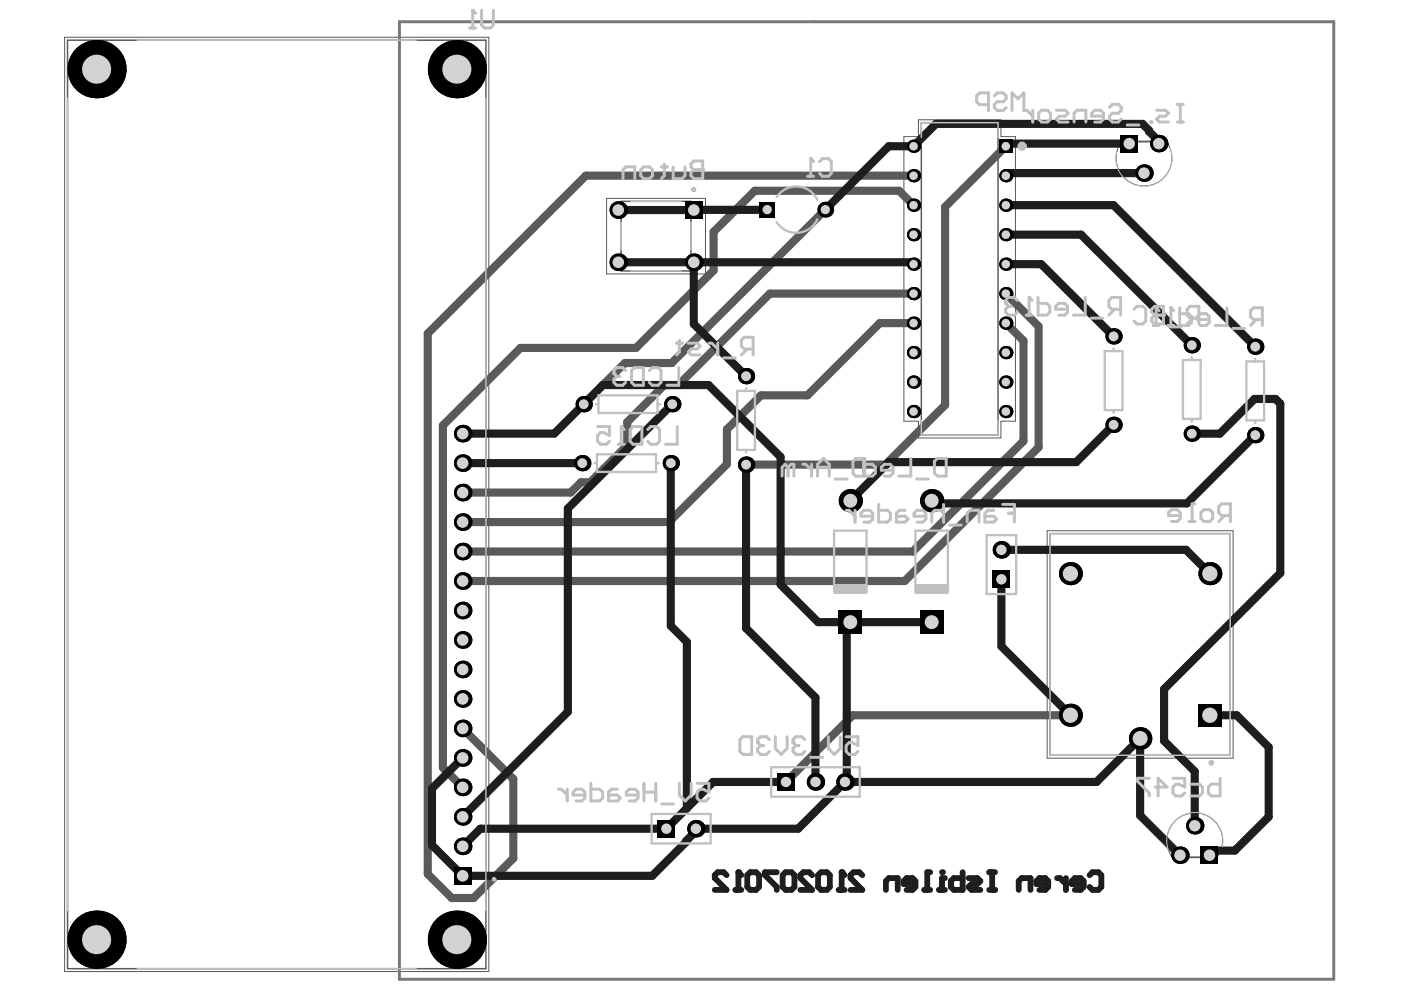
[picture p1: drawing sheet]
<svg xmlns="http://www.w3.org/2000/svg" width="297mm" height="210mm" viewBox="0 0 297 210" stroke-linecap="round" stroke-linejoin="round" font-family="sans-serif">
<path d="M13.7 7.9h89.9v198.1h-89.9zM194.7 25.4h17.5v3.6h3.1v60.3h-3.1v3.6h-17.5v-3.6h-3.1v-60.3h3.1zM247.3 30a5.9 5.9 0 0 1-.7 7.9 5.9 5.9 0 0 1-8 0 5.9 5.9 0 0 1-.8-7.8M128.6 42.1h21v16h-21zM222 112.5h39.4v48.3h-39.4zM258.1 181.7a5.9 5.9 0 0 0-.9-7.9 5.9 5.9 0 0 0-7.9 .1 5.9 5.9 0 0 0-.7 7.9" fill="none" stroke="#5a5a5a" stroke-width=".21"/>
<path d="M14.3 8.5h88.7v196.9h-88.7zM195.3 26h16.3v66.3h-16.3zM131.7 42.7h14.8v14.8h-14.8zM222.6 113.1h38.2v47h-38.2z" fill="none" stroke="#5a5a5a" stroke-width=".31"/>
<path d="M237.8 30h9.5M248.6 181.8h9.5" fill="none" stroke="#5a5a5a" stroke-width=".38"/>
<circle cx="213.3" cy="31" r=".49" fill="none" stroke="#5a5a5a" stroke-width=".99"/>
<g fill="none" stroke="#5a5a5a" stroke-width=".49">
<circle cx="147.1" cy="40.2" r=".25"/>
<circle cx="104.7" cy="186.4" r=".25"/>
</g>
<path d="M84.7 4.6h198.1v203h-198.1z" fill="none" stroke="#787878" stroke-width=".63"/>
<path d="M193.7 37.2h-69.5l-33.5 33.5v114.6l5.1 5.1h4.6l8.4-8.4v-16.8l-10.7-10.8M193.7 37.2v.1M213.3 31l-12.9 12.9v42l-12.7 12.6h-29.5M175 44.4l-32.6 32.6h-9.9l-8.7 8.7M193.7 43.5l-3.1-3.1h-30.6l-8.7 8.8v8.1l-16.5 16.5h-24.5l-16.4 16.4v72.5l4.2 4.2M193.7 68.5h-7.2l-15.3 15.3h-9.9l-7.2 7.2v7.4l-12.3 12.3h-43.7M193.7 62.3h-30.5l-19.4 19.3h-2.9l-7.9 7.9v4.9l-7.9 7.9h-1.9l-2.2 2.1h-22.9M213.3 68.5l3.7 3.7v21.3l-23.5 23.4h-95.4M213.3 62.3l6.9 6.9v25.6l-28.4 28.4h-93.7M226.9 151.6h-46.1l-14.2 14.2" fill="none" stroke="#5a5a5a" stroke-width="1.7"/>
<circle cx="250.2" cy="181.3" r="1.85" fill="#000"/>
<circle cx="250.2" cy="181.3" r="1.22" fill="#d2d2d2"/>
<path d="M254.6 179.5h3.7v3.7h-3.7z" fill-rule="evenodd" fill="#000"/>
<circle cx="256.4" cy="181.3" r="1.22" fill="#d2d2d2"/>
<circle cx="253.3" cy="175.1" r="1.85" fill="#000"/>
<circle cx="253.3" cy="175.1" r="1.22" fill="#d2d2d2"/>
<circle cx="179.2" cy="165.8" r="1.85" fill="#000"/>
<circle cx="179.2" cy="165.8" r="1.11" fill="#d2d2d2"/>
<circle cx="241.7" cy="156.6" r="2.39" fill="#000"/>
<circle cx="241.7" cy="156.6" r="1.59" fill="#d2d2d2"/>
<path d="M254.1 149.2h4.9v4.9h-4.9z" fill-rule="evenodd" fill="#000"/>
<circle cx="256.5" cy="151.6" r="1.63" fill="#d2d2d2"/>
<circle cx="226.9" cy="151.6" r="2.44" fill="#000"/>
<circle cx="226.9" cy="151.6" r="1.63" fill="#d2d2d2"/>
<path d="M195.1 129.4h4.9v5h-4.9z" fill-rule="evenodd" fill="#000"/>
<circle cx="197.5" cy="131.9" r="1.48" fill="#d2d2d2"/>
<path d="M177.8 129.4h4.9v5h-4.9z" fill-rule="evenodd" fill="#000"/>
<circle cx="180.3" cy="131.9" r="1.48" fill="#d2d2d2"/>
<path d="M210.5 121h3.7v3.7h-3.7z" fill-rule="evenodd" fill="#000"/>
<circle cx="212.3" cy="122.8" r="1.11" fill="#d2d2d2"/>
<circle cx="226.9" cy="121.6" r="2.44" fill="#000"/>
<circle cx="226.9" cy="121.6" r="1.63" fill="#d2d2d2"/>
<circle cx="256.5" cy="121.6" r="2.44" fill="#000"/>
<circle cx="256.5" cy="121.6" r="1.63" fill="#d2d2d2"/>
<circle cx="212.3" cy="116.6" r="1.85" fill="#000"/>
<circle cx="212.3" cy="116.6" r="1.11" fill="#d2d2d2"/>
<circle cx="180.3" cy="106.2" r="2.47" fill="#000"/>
<circle cx="180.3" cy="106.2" r="1.48" fill="#d2d2d2"/>
<circle cx="197.5" cy="106.2" r="2.47" fill="#000"/>
<circle cx="197.5" cy="106.2" r="1.48" fill="#d2d2d2"/>
<circle cx="266.1" cy="92.3" r="1.73" fill="#000"/>
<circle cx="266.1" cy="92.3" r="1.05" fill="#d2d2d2"/>
<circle cx="266.1" cy="73.5" r="1.73" fill="#000"/>
<circle cx="266.1" cy="73.5" r="1.05" fill="#d2d2d2"/>
<circle cx="252.7" cy="91.9" r="1.73" fill="#000"/>
<circle cx="252.7" cy="91.9" r="1.05" fill="#d2d2d2"/>
<circle cx="252.7" cy="73.2" r="1.73" fill="#000"/>
<circle cx="252.7" cy="73.2" r="1.05" fill="#d2d2d2"/>
<circle cx="245.7" cy="30.5" r="1.85" fill="#000"/>
<circle cx="245.7" cy="30.5" r="1.22" fill="#d2d2d2"/>
<circle cx="242.5" cy="36.7" r="1.85" fill="#000"/>
<circle cx="242.5" cy="36.7" r="1.22" fill="#d2d2d2"/>
<path d="M237.6 28.6h3.7v3.7h-3.7z" fill-rule="evenodd" fill="#000"/>
<circle cx="239.4" cy="30.5" r="1.22" fill="#d2d2d2"/>
<circle cx="236.1" cy="90.1" r="1.73" fill="#000"/>
<circle cx="236.1" cy="90.1" r="1.05" fill="#d2d2d2"/>
<circle cx="236.1" cy="71.3" r="1.73" fill="#000"/>
<circle cx="236.1" cy="71.3" r="1.05" fill="#d2d2d2"/>
<circle cx="213.3" cy="87.3" r="1.41" fill="#000"/>
<circle cx="213.3" cy="87.3" r=".91" fill="#d2d2d2"/>
<circle cx="213.3" cy="81" r="1.41" fill="#000"/>
<circle cx="213.3" cy="81" r=".91" fill="#d2d2d2"/>
<circle cx="213.3" cy="74.8" r="1.41" fill="#000"/>
<circle cx="213.3" cy="74.8" r=".91" fill="#d2d2d2"/>
<circle cx="213.3" cy="37.3" r="1.41" fill="#000"/>
<circle cx="213.3" cy="37.3" r=".91" fill="#d2d2d2"/>
<path d="M211.8 29.6h2.9v2.8h-2.9z" fill-rule="evenodd" fill="#000"/>
<circle cx="213.3" cy="31" r=".91" fill="#d2d2d2"/>
<circle cx="213.3" cy="68.5" r="1.41" fill="#000"/>
<circle cx="213.3" cy="68.5" r=".91" fill="#d2d2d2"/>
<circle cx="213.3" cy="43.5" r="1.41" fill="#000"/>
<circle cx="213.3" cy="43.5" r=".91" fill="#d2d2d2"/>
<circle cx="213.3" cy="62.3" r="1.41" fill="#000"/>
<circle cx="213.3" cy="62.3" r=".91" fill="#d2d2d2"/>
<circle cx="213.3" cy="49.8" r="1.41" fill="#000"/>
<circle cx="213.3" cy="49.8" r=".91" fill="#d2d2d2"/>
<circle cx="213.3" cy="56" r="1.41" fill="#000"/>
<circle cx="213.3" cy="56" r=".91" fill="#d2d2d2"/>
<circle cx="193.7" cy="87.3" r="1.41" fill="#000"/>
<circle cx="193.7" cy="87.3" r=".91" fill="#d2d2d2"/>
<circle cx="193.7" cy="81" r="1.41" fill="#000"/>
<circle cx="193.7" cy="81" r=".91" fill="#d2d2d2"/>
<circle cx="193.7" cy="74.8" r="1.41" fill="#000"/>
<circle cx="193.7" cy="74.8" r=".91" fill="#d2d2d2"/>
<circle cx="193.7" cy="49.8" r="1.41" fill="#000"/>
<circle cx="193.7" cy="49.8" r=".91" fill="#d2d2d2"/>
<circle cx="193.7" cy="31" r="1.41" fill="#000"/>
<circle cx="193.7" cy="31" r=".91" fill="#d2d2d2"/>
<circle cx="193.7" cy="37.3" r="1.41" fill="#000"/>
<circle cx="193.7" cy="37.3" r=".91" fill="#d2d2d2"/>
<circle cx="193.7" cy="62.3" r="1.41" fill="#000"/>
<circle cx="193.7" cy="62.3" r=".91" fill="#d2d2d2"/>
<circle cx="193.7" cy="68.5" r="1.41" fill="#000"/>
<circle cx="193.7" cy="68.5" r=".91" fill="#d2d2d2"/>
<circle cx="193.7" cy="56" r="1.41" fill="#000"/>
<circle cx="193.7" cy="56" r=".91" fill="#d2d2d2"/>
<circle cx="193.7" cy="43.5" r="1.41" fill="#000"/>
<circle cx="193.7" cy="43.5" r=".91" fill="#d2d2d2"/>
<circle cx="96.9" cy="199.2" r="6.2" fill="#000"/>
<circle cx="96.9" cy="199.2" r="3.1" fill="#d2d2d2"/>
<circle cx="20.5" cy="199.2" r="6.2" fill="#000"/>
<circle cx="20.5" cy="199.2" r="3.1" fill="#d2d2d2"/>
<path d="M96.2 183.8h3.8v3.7h-3.8z" fill-rule="evenodd" fill="#000"/>
<circle cx="98.1" cy="185.7" r="1.23" fill="#d2d2d2"/>
<circle cx="98.1" cy="179.4" r="1.86" fill="#000"/>
<circle cx="98.1" cy="179.4" r="1.23" fill="#d2d2d2"/>
<circle cx="147.5" cy="175.7" r="1.85" fill="#000"/>
<circle cx="147.5" cy="175.7" r="1.11" fill="#d2d2d2"/>
<path d="M139.4 173.9h3.7v3.6h-3.7z" fill-rule="evenodd" fill="#000"/>
<circle cx="141.3" cy="175.7" r="1.11" fill="#d2d2d2"/>
<circle cx="98.1" cy="173.2" r="1.86" fill="#000"/>
<circle cx="98.1" cy="173.2" r="1.23" fill="#d2d2d2"/>
<circle cx="98.1" cy="166.9" r="1.86" fill="#000"/>
<circle cx="98.1" cy="166.9" r="1.23" fill="#d2d2d2"/>
<circle cx="172.9" cy="165.8" r="1.85" fill="#000"/>
<circle cx="172.9" cy="165.8" r="1.11" fill="#d2d2d2"/>
<path d="M164.8 163.9h3.7v3.7h-3.7z" fill-rule="evenodd" fill="#000"/>
<circle cx="166.6" cy="165.8" r="1.11" fill="#d2d2d2"/>
<circle cx="98.1" cy="160.7" r="1.86" fill="#000"/>
<circle cx="98.1" cy="160.7" r="1.23" fill="#d2d2d2"/>
<circle cx="98.1" cy="154.4" r="1.86" fill="#000"/>
<circle cx="98.1" cy="154.4" r="1.23" fill="#d2d2d2"/>
<circle cx="98.1" cy="148.2" r="1.86" fill="#000"/>
<circle cx="98.1" cy="148.2" r="1.23" fill="#d2d2d2"/>
<circle cx="98.1" cy="141.9" r="1.86" fill="#000"/>
<circle cx="98.1" cy="141.9" r="1.23" fill="#d2d2d2"/>
<circle cx="98.1" cy="135.7" r="1.86" fill="#000"/>
<circle cx="98.1" cy="135.7" r="1.23" fill="#d2d2d2"/>
<circle cx="98.1" cy="129.4" r="1.86" fill="#000"/>
<circle cx="98.1" cy="129.4" r="1.23" fill="#d2d2d2"/>
<circle cx="175" cy="44.4" r="1.66" fill="#000"/>
<circle cx="175" cy="44.4" r=".99" fill="#d2d2d2"/>
<path d="M161 42.8h3.3v3.3h-3.3z" fill-rule="evenodd" fill="#000"/>
<circle cx="162.7" cy="44.4" r=".99" fill="#d2d2d2"/>
<circle cx="158.2" cy="98.5" r="1.73" fill="#000"/>
<circle cx="158.2" cy="98.5" r="1.05" fill="#d2d2d2"/>
<circle cx="158.2" cy="79.8" r="1.73" fill="#000"/>
<circle cx="158.2" cy="79.8" r="1.05" fill="#d2d2d2"/>
<circle cx="147.1" cy="55.6" r="1.86" fill="#000"/>
<circle cx="147.1" cy="55.6" r="1.23" fill="#d2d2d2"/>
<path d="M145.2 42.7h3.8v3.7h-3.8z" fill-rule="evenodd" fill="#000"/>
<circle cx="147.1" cy="44.5" r="1.23" fill="#d2d2d2"/>
<circle cx="142.5" cy="85.7" r="1.73" fill="#000"/>
<circle cx="142.5" cy="85.7" r="1.05" fill="#d2d2d2"/>
<circle cx="142.2" cy="98.2" r="1.73" fill="#000"/>
<circle cx="142.2" cy="98.2" r="1.05" fill="#d2d2d2"/>
<circle cx="131.1" cy="55.6" r="1.86" fill="#000"/>
<circle cx="131.1" cy="55.6" r="1.23" fill="#d2d2d2"/>
<circle cx="131.1" cy="44.5" r="1.86" fill="#000"/>
<circle cx="131.1" cy="44.5" r="1.23" fill="#d2d2d2"/>
<circle cx="123.8" cy="85.7" r="1.73" fill="#000"/>
<circle cx="123.8" cy="85.7" r="1.05" fill="#d2d2d2"/>
<circle cx="123.4" cy="98.2" r="1.73" fill="#000"/>
<circle cx="123.4" cy="98.2" r="1.05" fill="#d2d2d2"/>
<circle cx="98.1" cy="123.2" r="1.86" fill="#000"/>
<circle cx="98.1" cy="123.2" r="1.23" fill="#d2d2d2"/>
<circle cx="98.1" cy="116.9" r="1.86" fill="#000"/>
<circle cx="98.1" cy="116.9" r="1.23" fill="#d2d2d2"/>
<circle cx="98.1" cy="110.7" r="1.86" fill="#000"/>
<circle cx="98.1" cy="110.7" r="1.23" fill="#d2d2d2"/>
<circle cx="98.1" cy="104.4" r="1.86" fill="#000"/>
<circle cx="98.1" cy="104.4" r="1.23" fill="#d2d2d2"/>
<circle cx="98.1" cy="98.2" r="1.86" fill="#000"/>
<circle cx="98.1" cy="98.2" r="1.23" fill="#d2d2d2"/>
<circle cx="98.1" cy="91.9" r="1.86" fill="#000"/>
<circle cx="98.1" cy="91.9" r="1.23" fill="#d2d2d2"/>
<circle cx="96.9" cy="14.7" r="6.2" fill="#000"/>
<circle cx="96.9" cy="14.7" r="3.1" fill="#d2d2d2"/>
<circle cx="20.5" cy="14.7" r="6.2" fill="#000"/>
<circle cx="20.5" cy="14.7" r="3.1" fill="#d2d2d2"/>
<g fill="none" stroke="#1e1e1e" stroke-width="1.7">
<path d="M239.4 30.5h-25.6l-.5 .5M242.5 36.7h-28.4l-.6 .6h-.2M245.7 30.5v-.6l-3.5-3.6h-43.8l-4.7 4.7h-5.3l-13.4 13.4M131.1 55.6h61.9l.4 .4h.3M147.1 55.6v13.1l11.1 11.1M162.7 44.4l-31.6 .1M213.3 43.5h22.8l30 30M213.3 49.8h15.9l23.5 23.4M213.3 56h7.5l15.3 15.3M98.1 91.9h19.4l10.3-10.3h22.4l15.3 15.3v27.1l8 7.9h24M98.1 98.2h25.3M123.4 98.2h.1"/>
<path d="M142.2 98.2v34.5l3.4 3.4v35.3M142.5 85.7l-22.1 22.1v43.1l-22.3 22.3M158.2 98.5v34.7l14.7 14.7v17.9M236.1 90.1l-7.9 7.9h-39.7l-8.2 8.2M252.7 91.9h5.9l7.4-7.3h4.4l1.1 1v35.9l-24.7 24.6v11l6.5 6.5v11.5M266.1 92.3l-14.5 14.4h-53.5l-.6-.5M212.3 116.6h39.2l5 5M180.3 131.9l-.8 .8v32.7l-10.3 10.3h-21.7v.5l-2 2.1v.2l-7.2 7.2h-40.2l-6.5-6.5v-12l6.5-6.5M212.3 122.8v14.2l14.6 14.6M256.5 151.6h5.7l6.8 6.8v14.8l-7.2 7.1h-4.4l-1 1M166.6 165.8h-15.4l-9.9 9.9h-39.5l-3.7 3.7M179.2 165.8h53.3l9.2-9.2v16.3l8.5 8.4"/>
</g>
<g fill="none" stroke="#1e1e1e" stroke-width="1.2">
<path d="M199.1 188.7h1.2M200.3 186.2h-.6v2.5M204.1 184.9v3.8h-1.9l-.6-.6v-1.3l.6-.6h1.9M205.4 186.2h1.8l.7 .6-.7 .6h-1.2l-.6 .7 .6 .6h1.9M209.7 184.9h1.3M209.7 188.7h1.3M210.4 184.9v3.8M216 188.7v-1.9l.6-.6h1.9v2.5M222.2 187.4h-2.5v-.6l.7-.6h1.2l.6 .6v1.3l-.6 .6h-1.2M224.1 186.2h.6l1.3 1.2M226 186.2v2.5M229.8 187.4h-2.6v-.6l.7-.6h1.2l.7 .6v1.3l-.7 .6h-1.2"/>
<path d="M231 185.6l.6-.7h1.3l.6 .7v2.5l-.6 .6h-1.3l-.6-.6"/>
</g>
<circle cx="199.7" cy="184.9" r=".62" fill="#1e1e1e"/>
<path d="M177.8 188.7h1.3M178.4 184.9v3.8M182.8 185.6l-.6-.7h-1.2l-.7 .7v.6l2.5 2.5h-2.5M187.8 188.7v-1.9l.7-.6h1.8v2.5M194.1 187.4h-2.5v-.6l.6-.6h1.3l.6 .6v1.3l-.6 .6h-1.3M196 188.7h1.2M197.2 184.9h-.6v3.8" fill="none" stroke="#1e1e1e" stroke-width="1.2"/>
<circle cx="178.4" cy="184.9" r=".62" fill="#1e1e1e"/>
<path d="M155.9 188.7h1.3M156.6 184.9v3.8M158.4 185.6l.7-.7h1.2l.6 .7v2.5l-.6 .6h-1.2l-.7-.6zM164.7 184.9h-2.5v.7l2.5 2.5v.6M165.9 185.6l.7-.7h1.2l.6 .7v2.5l-.6 .6h-1.2l-.7-.6zM172.2 185.6l-.6-.7h-1.3l-.6 .7v.6l2.5 2.5h-2.5M173.4 185.6l.7-.7h1.2l.6 .7v2.5l-.6 .6h-1.2l-.7-.6zM178.4 184.9l.7 .7" fill="none" stroke="#1e1e1e" stroke-width="1.2"/>
<circle cx="156.6" cy="184.9" r=".62" fill="#1e1e1e"/>
<path d="M154.1 185.6l-.7-.7h-1.2l-.7 .7v.6l2.6 2.5h-2.6M156.6 184.9l.6 .7" fill="none" stroke="#1e1e1e" stroke-width="1.2"/>
<circle cx="250.2" cy="181.3" r="1.85" fill="#000"/>
<circle cx="250.2" cy="181.3" r="1.22" fill="#d2d2d2"/>
<path d="M254.6 179.5h3.7v3.7h-3.7z" fill-rule="evenodd" fill="#000"/>
<circle cx="256.4" cy="181.3" r="1.22" fill="#d2d2d2"/>
<circle cx="253.3" cy="175.1" r="1.85" fill="#000"/>
<circle cx="253.3" cy="175.1" r="1.22" fill="#d2d2d2"/>
<circle cx="179.2" cy="165.8" r="1.85" fill="#000"/>
<circle cx="179.2" cy="165.8" r="1.11" fill="#d2d2d2"/>
<circle cx="241.7" cy="156.6" r="2.39" fill="#000"/>
<circle cx="241.7" cy="156.6" r="1.59" fill="#d2d2d2"/>
<path d="M254.1 149.2h4.9v4.9h-4.9z" fill-rule="evenodd" fill="#000"/>
<circle cx="256.5" cy="151.6" r="1.63" fill="#d2d2d2"/>
<circle cx="226.9" cy="151.6" r="2.44" fill="#000"/>
<circle cx="226.9" cy="151.6" r="1.63" fill="#d2d2d2"/>
<path d="M195.1 129.4h4.9v5h-4.9z" fill-rule="evenodd" fill="#000"/>
<circle cx="197.5" cy="131.9" r="1.48" fill="#d2d2d2"/>
<path d="M177.8 129.4h4.9v5h-4.9z" fill-rule="evenodd" fill="#000"/>
<circle cx="180.3" cy="131.9" r="1.48" fill="#d2d2d2"/>
<path d="M210.5 121h3.7v3.7h-3.7z" fill-rule="evenodd" fill="#000"/>
<circle cx="212.3" cy="122.8" r="1.11" fill="#d2d2d2"/>
<circle cx="226.9" cy="121.6" r="2.44" fill="#000"/>
<circle cx="226.9" cy="121.6" r="1.63" fill="#d2d2d2"/>
<circle cx="256.5" cy="121.6" r="2.44" fill="#000"/>
<circle cx="256.5" cy="121.6" r="1.63" fill="#d2d2d2"/>
<circle cx="212.3" cy="116.6" r="1.85" fill="#000"/>
<circle cx="212.3" cy="116.6" r="1.11" fill="#d2d2d2"/>
<circle cx="180.3" cy="106.2" r="2.47" fill="#000"/>
<circle cx="180.3" cy="106.2" r="1.48" fill="#d2d2d2"/>
<circle cx="197.5" cy="106.2" r="2.47" fill="#000"/>
<circle cx="197.5" cy="106.2" r="1.48" fill="#d2d2d2"/>
<circle cx="266.1" cy="92.3" r="1.73" fill="#000"/>
<circle cx="266.1" cy="92.3" r="1.05" fill="#d2d2d2"/>
<circle cx="266.1" cy="73.5" r="1.73" fill="#000"/>
<circle cx="266.1" cy="73.5" r="1.05" fill="#d2d2d2"/>
<circle cx="252.7" cy="91.9" r="1.73" fill="#000"/>
<circle cx="252.7" cy="91.9" r="1.05" fill="#d2d2d2"/>
<circle cx="252.7" cy="73.2" r="1.73" fill="#000"/>
<circle cx="252.7" cy="73.2" r="1.05" fill="#d2d2d2"/>
<circle cx="245.7" cy="30.5" r="1.85" fill="#000"/>
<circle cx="245.7" cy="30.5" r="1.22" fill="#d2d2d2"/>
<circle cx="242.5" cy="36.7" r="1.85" fill="#000"/>
<circle cx="242.5" cy="36.7" r="1.22" fill="#d2d2d2"/>
<path d="M237.6 28.6h3.7v3.7h-3.7z" fill-rule="evenodd" fill="#000"/>
<circle cx="239.4" cy="30.5" r="1.22" fill="#d2d2d2"/>
<circle cx="236.1" cy="90.1" r="1.73" fill="#000"/>
<circle cx="236.1" cy="90.1" r="1.05" fill="#d2d2d2"/>
<circle cx="236.1" cy="71.3" r="1.73" fill="#000"/>
<circle cx="236.1" cy="71.3" r="1.05" fill="#d2d2d2"/>
<circle cx="213.3" cy="87.3" r="1.41" fill="#000"/>
<circle cx="213.3" cy="87.3" r=".91" fill="#d2d2d2"/>
<circle cx="213.3" cy="81" r="1.41" fill="#000"/>
<circle cx="213.3" cy="81" r=".91" fill="#d2d2d2"/>
<circle cx="213.3" cy="74.8" r="1.41" fill="#000"/>
<circle cx="213.3" cy="74.8" r=".91" fill="#d2d2d2"/>
<circle cx="213.3" cy="37.3" r="1.41" fill="#000"/>
<circle cx="213.3" cy="37.3" r=".91" fill="#d2d2d2"/>
<path d="M211.8 29.6h2.9v2.8h-2.9z" fill-rule="evenodd" fill="#000"/>
<circle cx="213.3" cy="31" r=".91" fill="#d2d2d2"/>
<circle cx="213.3" cy="68.5" r="1.41" fill="#000"/>
<circle cx="213.3" cy="68.5" r=".91" fill="#d2d2d2"/>
<circle cx="213.3" cy="43.5" r="1.41" fill="#000"/>
<circle cx="213.3" cy="43.5" r=".91" fill="#d2d2d2"/>
<circle cx="213.3" cy="62.3" r="1.41" fill="#000"/>
<circle cx="213.3" cy="62.3" r=".91" fill="#d2d2d2"/>
<circle cx="213.3" cy="49.8" r="1.41" fill="#000"/>
<circle cx="213.3" cy="49.8" r=".91" fill="#d2d2d2"/>
<circle cx="213.3" cy="56" r="1.41" fill="#000"/>
<circle cx="213.3" cy="56" r=".91" fill="#d2d2d2"/>
<circle cx="193.7" cy="87.3" r="1.41" fill="#000"/>
<circle cx="193.7" cy="87.3" r=".91" fill="#d2d2d2"/>
<circle cx="193.7" cy="81" r="1.41" fill="#000"/>
<circle cx="193.7" cy="81" r=".91" fill="#d2d2d2"/>
<circle cx="193.7" cy="74.8" r="1.41" fill="#000"/>
<circle cx="193.7" cy="74.8" r=".91" fill="#d2d2d2"/>
<circle cx="193.7" cy="49.8" r="1.41" fill="#000"/>
<circle cx="193.7" cy="49.8" r=".91" fill="#d2d2d2"/>
<circle cx="193.7" cy="31" r="1.41" fill="#000"/>
<circle cx="193.7" cy="31" r=".91" fill="#d2d2d2"/>
<circle cx="193.7" cy="37.3" r="1.41" fill="#000"/>
<circle cx="193.7" cy="37.3" r=".91" fill="#d2d2d2"/>
<circle cx="193.7" cy="62.3" r="1.41" fill="#000"/>
<circle cx="193.7" cy="62.3" r=".91" fill="#d2d2d2"/>
<circle cx="193.7" cy="68.5" r="1.41" fill="#000"/>
<circle cx="193.7" cy="68.5" r=".91" fill="#d2d2d2"/>
<circle cx="193.7" cy="56" r="1.41" fill="#000"/>
<circle cx="193.7" cy="56" r=".91" fill="#d2d2d2"/>
<circle cx="193.7" cy="43.5" r="1.41" fill="#000"/>
<circle cx="193.7" cy="43.5" r=".91" fill="#d2d2d2"/>
<circle cx="96.9" cy="199.2" r="6.2" fill="#000"/>
<circle cx="96.9" cy="199.2" r="3.1" fill="#d2d2d2"/>
<circle cx="20.5" cy="199.2" r="6.2" fill="#000"/>
<circle cx="20.5" cy="199.2" r="3.1" fill="#d2d2d2"/>
<path d="M96.2 183.8h3.8v3.7h-3.8z" fill-rule="evenodd" fill="#000"/>
<circle cx="98.1" cy="185.7" r="1.23" fill="#d2d2d2"/>
<circle cx="98.1" cy="179.4" r="1.86" fill="#000"/>
<circle cx="98.1" cy="179.4" r="1.23" fill="#d2d2d2"/>
<circle cx="147.5" cy="175.7" r="1.85" fill="#000"/>
<circle cx="147.5" cy="175.7" r="1.11" fill="#d2d2d2"/>
<path d="M139.4 173.9h3.7v3.6h-3.7z" fill-rule="evenodd" fill="#000"/>
<circle cx="141.3" cy="175.7" r="1.11" fill="#d2d2d2"/>
<circle cx="98.1" cy="173.2" r="1.86" fill="#000"/>
<circle cx="98.1" cy="173.2" r="1.23" fill="#d2d2d2"/>
<circle cx="98.1" cy="166.9" r="1.86" fill="#000"/>
<circle cx="98.1" cy="166.9" r="1.23" fill="#d2d2d2"/>
<circle cx="172.9" cy="165.8" r="1.85" fill="#000"/>
<circle cx="172.9" cy="165.8" r="1.11" fill="#d2d2d2"/>
<path d="M164.8 163.9h3.7v3.7h-3.7z" fill-rule="evenodd" fill="#000"/>
<circle cx="166.6" cy="165.8" r="1.11" fill="#d2d2d2"/>
<circle cx="98.1" cy="160.7" r="1.86" fill="#000"/>
<circle cx="98.1" cy="160.7" r="1.23" fill="#d2d2d2"/>
<circle cx="98.1" cy="154.4" r="1.86" fill="#000"/>
<circle cx="98.1" cy="154.4" r="1.23" fill="#d2d2d2"/>
<circle cx="98.1" cy="148.2" r="1.86" fill="#000"/>
<circle cx="98.1" cy="148.2" r="1.23" fill="#d2d2d2"/>
<circle cx="98.1" cy="141.9" r="1.86" fill="#000"/>
<circle cx="98.1" cy="141.9" r="1.23" fill="#d2d2d2"/>
<circle cx="98.1" cy="135.7" r="1.86" fill="#000"/>
<circle cx="98.1" cy="135.7" r="1.23" fill="#d2d2d2"/>
<circle cx="98.1" cy="129.4" r="1.86" fill="#000"/>
<circle cx="98.1" cy="129.4" r="1.23" fill="#d2d2d2"/>
<circle cx="175" cy="44.4" r="1.66" fill="#000"/>
<circle cx="175" cy="44.4" r=".99" fill="#d2d2d2"/>
<path d="M161 42.8h3.3v3.3h-3.3z" fill-rule="evenodd" fill="#000"/>
<circle cx="162.7" cy="44.4" r=".99" fill="#d2d2d2"/>
<circle cx="158.2" cy="98.5" r="1.73" fill="#000"/>
<circle cx="158.2" cy="98.5" r="1.05" fill="#d2d2d2"/>
<circle cx="158.2" cy="79.8" r="1.73" fill="#000"/>
<circle cx="158.2" cy="79.8" r="1.05" fill="#d2d2d2"/>
<circle cx="147.1" cy="55.6" r="1.86" fill="#000"/>
<circle cx="147.1" cy="55.6" r="1.23" fill="#d2d2d2"/>
<path d="M145.2 42.7h3.8v3.7h-3.8z" fill-rule="evenodd" fill="#000"/>
<circle cx="147.1" cy="44.5" r="1.23" fill="#d2d2d2"/>
<circle cx="142.5" cy="85.7" r="1.73" fill="#000"/>
<circle cx="142.5" cy="85.7" r="1.05" fill="#d2d2d2"/>
<circle cx="142.2" cy="98.2" r="1.73" fill="#000"/>
<circle cx="142.2" cy="98.2" r="1.05" fill="#d2d2d2"/>
<circle cx="131.1" cy="55.6" r="1.86" fill="#000"/>
<circle cx="131.1" cy="55.6" r="1.23" fill="#d2d2d2"/>
<circle cx="131.1" cy="44.5" r="1.86" fill="#000"/>
<circle cx="131.1" cy="44.5" r="1.23" fill="#d2d2d2"/>
<circle cx="123.8" cy="85.7" r="1.73" fill="#000"/>
<circle cx="123.8" cy="85.7" r="1.05" fill="#d2d2d2"/>
<circle cx="123.4" cy="98.2" r="1.73" fill="#000"/>
<circle cx="123.4" cy="98.2" r="1.05" fill="#d2d2d2"/>
<circle cx="98.1" cy="123.2" r="1.86" fill="#000"/>
<circle cx="98.1" cy="123.2" r="1.23" fill="#d2d2d2"/>
<circle cx="98.1" cy="116.9" r="1.86" fill="#000"/>
<circle cx="98.1" cy="116.9" r="1.23" fill="#d2d2d2"/>
<circle cx="98.1" cy="110.7" r="1.86" fill="#000"/>
<circle cx="98.1" cy="110.7" r="1.23" fill="#d2d2d2"/>
<circle cx="98.1" cy="104.4" r="1.86" fill="#000"/>
<circle cx="98.1" cy="104.4" r="1.23" fill="#d2d2d2"/>
<circle cx="98.1" cy="98.2" r="1.86" fill="#000"/>
<circle cx="98.1" cy="98.2" r="1.23" fill="#d2d2d2"/>
<circle cx="98.1" cy="91.9" r="1.86" fill="#000"/>
<circle cx="98.1" cy="91.9" r="1.23" fill="#d2d2d2"/>
<circle cx="96.9" cy="14.7" r="6.2" fill="#000"/>
<circle cx="96.9" cy="14.7" r="3.1" fill="#d2d2d2"/>
<circle cx="20.5" cy="14.7" r="6.2" fill="#000"/>
<circle cx="20.5" cy="14.7" r="3.1" fill="#d2d2d2"/>
<path d="M29.1 8.5h59.1M14.3 20.8v172.3M103 20.8v172.3M195.3 29.1v-3.1h16.3v3.1M131.7 47.2v5.8M133.7 42.7h10.8M133.7 57.5h10.8M146.5 47.2v5.8M195.3 89.1v3.2h16.3v-3.2M222.6 113.1h38.2v47h-38.2zM29.1 205.4h59.1" fill="none" stroke="#c0c0c0" stroke-width=".31"/>
<g fill="none" stroke="#c0c0c0" stroke-width=".49">
<path d="M234.2 74.4h3.8v12.5h-3.8zM236.1 73.9v.5M250.8 76.3h3.8v12.5h-3.8zM252.7 75.8v.5M264.3 76.6h3.7v12.5h-3.7zM266.1 76.1v.5M126 98.2h.6M126.3 85.7h.6M126.6 96.3h12.5v3.8h-12.5zM126.9 83.8h12.5v3.8h-12.5zM139.1 98.2h.6M139.4 85.7h.6"/>
<path d="M156.3 82.9h3.8v12.5h-3.8zM158.2 82.3v.6M158.2 95.4v.5M236.1 86.9v.6M252.7 88.8v.6M266.1 89.1v.6M209.2 113.5h6.2v12.5h-6.2zM176.8 125.6v-13.1h6.9v13.1M194.1 125.6v-13.1h6.9v13.1M138.2 172.6h12.5v6.2h-12.5zM163.5 162.7h18.8v6.2h-18.8z"/>
</g>
<g fill="#c0c0c0">
<path d="M194.1 123.8h6.9v2h-6.9z" fill-rule="evenodd"/>
<path d="M176.8 123.8h6.9v2h-6.9z" fill-rule="evenodd"/>
</g>
<g fill="none" stroke="#c0c0c0" stroke-width=".63">
<path d="M99.6 5.9h1.3M100.2 2.2v3.7M102.1 2.2v3.1l.6 .6h1.3l.6-.6v-3.1M209.6 22.2h-1.9l-.6-.6v-1.3l.6-.6h1.9v3.7M210.8 20.3l.6-.6h1.3l.6 .6v.6l-.6 .7h-1.3l-.6 .6v.6l.6 .6h1.3l.6-.6M214.6 23.4v-3.7l1.2 1.2 1.3-1.2v3.7M179.4 108.2h.6l1.3 1.2M181.3 108.2v2.5M185 109.4h-2.5v-.6l.7-.6h1.2l.6 .6v1.3l-.6 .6h-1.2M186.3 106.9v3.8h1.9l.6-.6v-1.3l-.6-.6h-1.9M191.9 108.2h-1.2l-.7 .6v1.9h1.9l.6-.6-.6-.7h-1.9M196.3 109.4h-2.5v-.6l.6-.6h1.3l.6 .6v1.3l-.6 .6h-1.3"/>
<path d="M200.1 108.8l-.7-.6h-1.2l-.6 .6v1.9M200.1 106.9v3.8M201.3 111.3h2.5M205.1 110.7v-1.9l.6-.6h1.9v2.5M210.7 108.2h-1.3l-.6 .6v1.9h1.9l.6-.6-.6-.7h-1.9M212.6 106.9h2.5v3.8M213.8 108.8h1.3"/>
</g>
<circle cx="100.2" cy="2.2" r=".31" fill="#c0c0c0"/>
<g fill="none" stroke="#c0c0c0" stroke-width=".63">
<path d="M100.2 2.2l.7 .6M143.4 72.8h1.3M144 72.1v2.5l-.6 .7M145.9 72.8h1.9l.6 .6-.6 .6h-1.3l-.6 .6 .6 .7h1.9M150.3 72.8h.6l1.3 1.2M152.2 72.8v2.5M153.4 75.9h2.5M158.4 74l-1.2 1.3M159.7 74h-1.9l-.6-.6v-1.3l.6-.6h1.9v3.8M217.6 66.8h1.2M218.2 63.1v3.7M220.1 63.1v3.7h1.9l.6-.6v-1.3l-.6-.6h-1.9"/>
<path d="M226.3 65.6h-2.5v-.7l.7-.6h1.2l.6 .6v1.3l-.6 .6h-1.2M230.1 63.1v3.7h-2.5M231.3 67.4h2.5M236.3 65.6l-1.2 1.2M237.6 65.6h-1.9l-.6-.7v-1.2l.6-.6h1.9v3.7M250.2 109.3h-2.5v-.6l.7-.6h1.2l.6 .6v1.2l-.6 .7h-1.2M252.1 110.6h1.3M253.4 106.8h-.7v3.8M254.6 108.7l.6-.6h1.3l.6 .6v1.2l-.6 .7h-1.3l-.6-.7zM259.6 109.3l-1.2 1.3M260.9 109.3h-1.9l-.6-.6v-1.3l.6-.6h1.9v3.8"/>
</g>
<circle cx="218.2" cy="63.1" r=".31" fill="#c0c0c0"/>
<path d="M215.7 63.7l-.6-.6h-1.3l-.6 .6v.6M218.2 63.1l.6 .6" fill="none" stroke="#c0c0c0" stroke-width=".63"/>
<circle cx="213.2" cy="64.3" r=".31" fill="#c0c0c0"/>
<path d="M213.2 64.3l.6 .6M213.8 64.9h.7M213.8 64.9l-.6 .7v.6l.6 .6h1.3l.6-.6M247.6 69h1.3M248.2 65.3v3.7M250.1 65.3v3.7h1.9l.6-.6v-1.3l-.6-.6h-1.9M256.4 67.8h-2.5v-.7l.6-.6h1.3l.6 .6v1.3l-.6 .6h-1.3M260.1 65.3v3.7h-2.5M261.4 69.6h2.5M266.4 67.8l-1.3 1.2M267.6 67.8h-1.8l-.7-.7v-1.2l.7-.6h1.8v3.7" fill="none" stroke="#c0c0c0" stroke-width=".63"/>
<circle cx="248.2" cy="65.3" r=".31" fill="#c0c0c0"/>
<path d="M244.5 69h1.2M245.1 65.3v3.7M248.2 65.3l.7 .6" fill="none" stroke="#c0c0c0" stroke-width=".63"/>
<circle cx="245.1" cy="65.3" r=".31" fill="#c0c0c0"/>
<path d="M245.1 65.3l.6 .6M246.7 64.9v3.8h-1.9l-.6-.6v-.7l.6-.6h1.9M247.9 69.3h2.5M252.9 67.4l-1.2 1.3M254.2 67.4h-1.9l-.6-.6v-1.2l.6-.7h1.9v3.8" fill="none" stroke="#c0c0c0" stroke-width=".63"/>
<circle cx="246.7" cy="66.8" r=".31" fill="#c0c0c0"/>
<path d="M240.4 65.6l.6-.7h1.3l.6 .7v2.5l-.6 .6h-1.3l-.6-.6M246.7 64.9h-1.9l-.6 .7v.6l.6 .6h1.9M131.1 94.2h1.2M131.7 90.4v3.8M133.6 91.1l.6-.7h1.9v3.8h-1.9l-.6-.6zM137.3 91.1l.7-.7h1.2l.6 .7v2.5l-.6 .6h-1.2l-.7-.6M143.6 90.4v3.8h-2.5" fill="none" stroke="#c0c0c0" stroke-width=".63"/>
<circle cx="131.7" cy="90.4" r=".31" fill="#c0c0c0"/>
<path d="M132.7 78.6l-.7-.7h-1.2l-.7 .7v.6M133.9 78.6l.6-.7h1.9v3.8h-1.9l-.6-.6zM137.7 78.6l.6-.7h1.2l.7 .7v2.5l-.7 .6h-1.2l-.6-.6M143.9 77.9v3.8h-2.5M126.7 90.4h2.5v1.9l-1.2-.6h-.7l-.6 .6v1.3l.6 .6h1.3l.6-.6M131.7 90.4l.6 .7" fill="none" stroke="#c0c0c0" stroke-width=".63"/>
<circle cx="130.1" cy="79.2" r=".31" fill="#c0c0c0"/>
<path d="M245.2 23.4h1.9l.6 .6-.6 .6h-1.2l-.7 .7 .7 .6h1.8M249.6 22.1h1.3M249.6 25.9h1.3M250.2 22.1v3.8M130.1 79.2l.7 .6M130.8 79.8h.6M130.8 79.8l-.7 .6v.7l.7 .6h1.2l.7-.6" fill="none" stroke="#c0c0c0" stroke-width=".63"/>
<circle cx="244" cy="25.9" r=".31" fill="#c0c0c0"/>
<g fill="none" stroke="#c0c0c0" stroke-width=".63">
<path d="M171.3 37.4h1.2M171.9 33.6v3.8M173.8 34.3l.6-.7h1.2l.7 .7v2.5l-.7 .6h-1.2l-.6-.6M217.1 23.4h.6l1.3 1.2M219 23.4v2.5M220.2 24l.6-.6h1.3l.6 .6v1.3l-.6 .6h-1.3l-.6-.6zM224 23.4h1.8l.7 .6-.7 .6h-1.2l-.6 .7 .6 .6h1.9M227.7 25.9v-1.9l.6-.6h1.9v2.5M234 24.6h-2.5v-.6l.6-.6h1.2l.7 .6v1.3l-.7 .6h-1.2M235.2 22.8l.7-.7h1.2l.6 .7v.6l-.6 .6h-1.2l-.7 .6v.7l.7 .6h1.2l.6-.6M239 26.5h2.5M167.1 99.1l.6-.7h.6v2.5"/>
<path d="M167.1 99.1v1.8M167.1 99.1l-.7-.7-.6 .7v1.8M170.2 98.4h.6l1.3 1.3M172.1 98.4v2.5M173.3 99.1h2.5M183.1 98.4h1.9l.6 .7v1.2l-.6 .6h-3.5l-.7-.6v-2.5l.7-.6h1.8v3.7M183.1 97.2v3.7M189.4 99.7h-2.6v-.6l.7-.7h1.2l.7 .7v1.2l-.7 .6h-1.2M193.1 97.2v3.7h-2.5M198.1 97.8l.6-.6h1.9v3.7h-1.9l-.6-.6zM173.3 100.9v-2.5l1.3-1.2 1.2 1.2v2.5M177.1 101.6h2.5"/>
<path d="M194.4 101.6h2.5"/>
</g>
<circle cx="171.9" cy="33.6" r=".31" fill="#c0c0c0"/>
<path d="M149 34.1v3.8h-1.9l-.6-.6v-.7l.6-.6h1.9M171.9 33.6l.6 .7" fill="none" stroke="#c0c0c0" stroke-width=".63"/>
<circle cx="149" cy="36" r=".31" fill="#c0c0c0"/>
<g fill="none" stroke="#c0c0c0" stroke-width=".63">
<path d="M132.1 37.9v-1.9l.6-.6h1.9v2.5M135.8 36l.7-.6h1.2l.6 .6v1.3l-.6 .6h-1.2l-.7-.6zM140.2 35.4h1.3M140.8 34.8v2.5l-.6 .6M142.7 35.4v2.5h1.9l.6-.6v-1.9M149 34.1h-1.9l-.6 .7v.6l.6 .6h1.9M170.6 156.8l-.6-.6h-1.2l-.7 .6v.6M175.6 156.2v2.5l1.3 1.2 1.2-1.2v-2.5M179.4 156.2h2.5v1.9l-1.3-.7h-.6l-.6 .7v1.2l.6 .6h1.3l.6-.6M118.4 167.3h.6l1.3 1.3M120.3 167.3v2.5M124 168.6h-2.5v-.6l.6-.7h1.3l.6 .7v1.2l-.6 .6h-1.3"/>
<path d="M125.3 166.1v3.7h1.8l.7-.6v-1.2l-.7-.7h-1.8M130.9 167.3h-1.3l-.6 .7v1.8h1.9l.6-.6-.6-.6h-1.9M135.3 168.6h-2.5v-.6l.6-.7h1.3l.6 .7v1.2l-.6 .6h-1.3M136.5 168h2.5M136.5 166.1v3.7M139 166.1v3.7M140.3 170.4h2.5M144 166.1v2.5l1.3 1.2 1.2-1.2v-2.5M147.8 166.1h2.5v1.9l-1.3-.7h-.6l-.6 .7v1.2l.6 .6h1.3l.6-.6M171.9 160.6h2.5M243.7 165h-2.5v.6l2.5 2.5v.7M244.9 166.9h2.5l-1.8-1.9v3.8"/>
<path d="M248.7 165h2.5v1.9l-1.3-.6h-.6l-.6 .6v1.2l.6 .7h1.3l.6-.7M252.4 166.3h1.9l.6 .6v1.2l-.6 .7h-1.9M258.7 165v3.8h-1.9l-.6-.7v-1.2l.6-.6h1.9"/>
</g>
<circle cx="168.1" cy="157.4" r=".31" fill="#c0c0c0"/>
<path d="M163.1 156.8l-.6-.6h-1.2l-.7 .6v.6M164.4 156.2v2.5l1.2 1.2 1.3-1.2v-2.5M168.1 157.4l.7 .7M168.8 158.1h.6M168.8 158.1l-.7 .6v.6l.7 .6h1.2l.6-.6" fill="none" stroke="#c0c0c0" stroke-width=".63"/>
<circle cx="160.6" cy="157.4" r=".31" fill="#c0c0c0"/>
<path d="M156.9 156.8l.6-.6h1.9v3.7h-1.9l-.6-.6zM160.6 157.4l.7 .7M161.3 158.1h.6M161.3 158.1l-.7 .6v.6l.7 .6h1.2l.6-.6" fill="none" stroke="#c0c0c0" stroke-width=".63"/>
<circle cx="216.7" cy="31" r=".49" fill="none" stroke="#c0c0c0" stroke-width=".99"/>
<circle cx="256.8" cy="161.7" r=".25" fill="none" stroke="#c0c0c0" stroke-width=".74"/>
<path d="M236.7 32.2a6 6 0 0 0 5.2 7.3 6 6 0 0 0 6.6-5.9M248.1 31.5l.4 2.1M247.4 178.2l.3 2M247.4 178.2a6 6 0 0 1 6.6-5.9 6 6 0 0 1 5.1 7.3" fill="none" stroke="#c0c0c0" stroke-width=".21"/>
<g fill="none" stroke="#c0c0c0" stroke-width=".49">
<path d="M164.7 41.8a4.9 4.9 0 0 1 8.6 .6M173.3 46.5a4.9 4.9 0 0 1-8.6 .6"/>
<circle cx="147.1" cy="40.2" r=".25"/>
<circle cx="104.7" cy="186.4" r=".25"/>
</g>
</svg>
